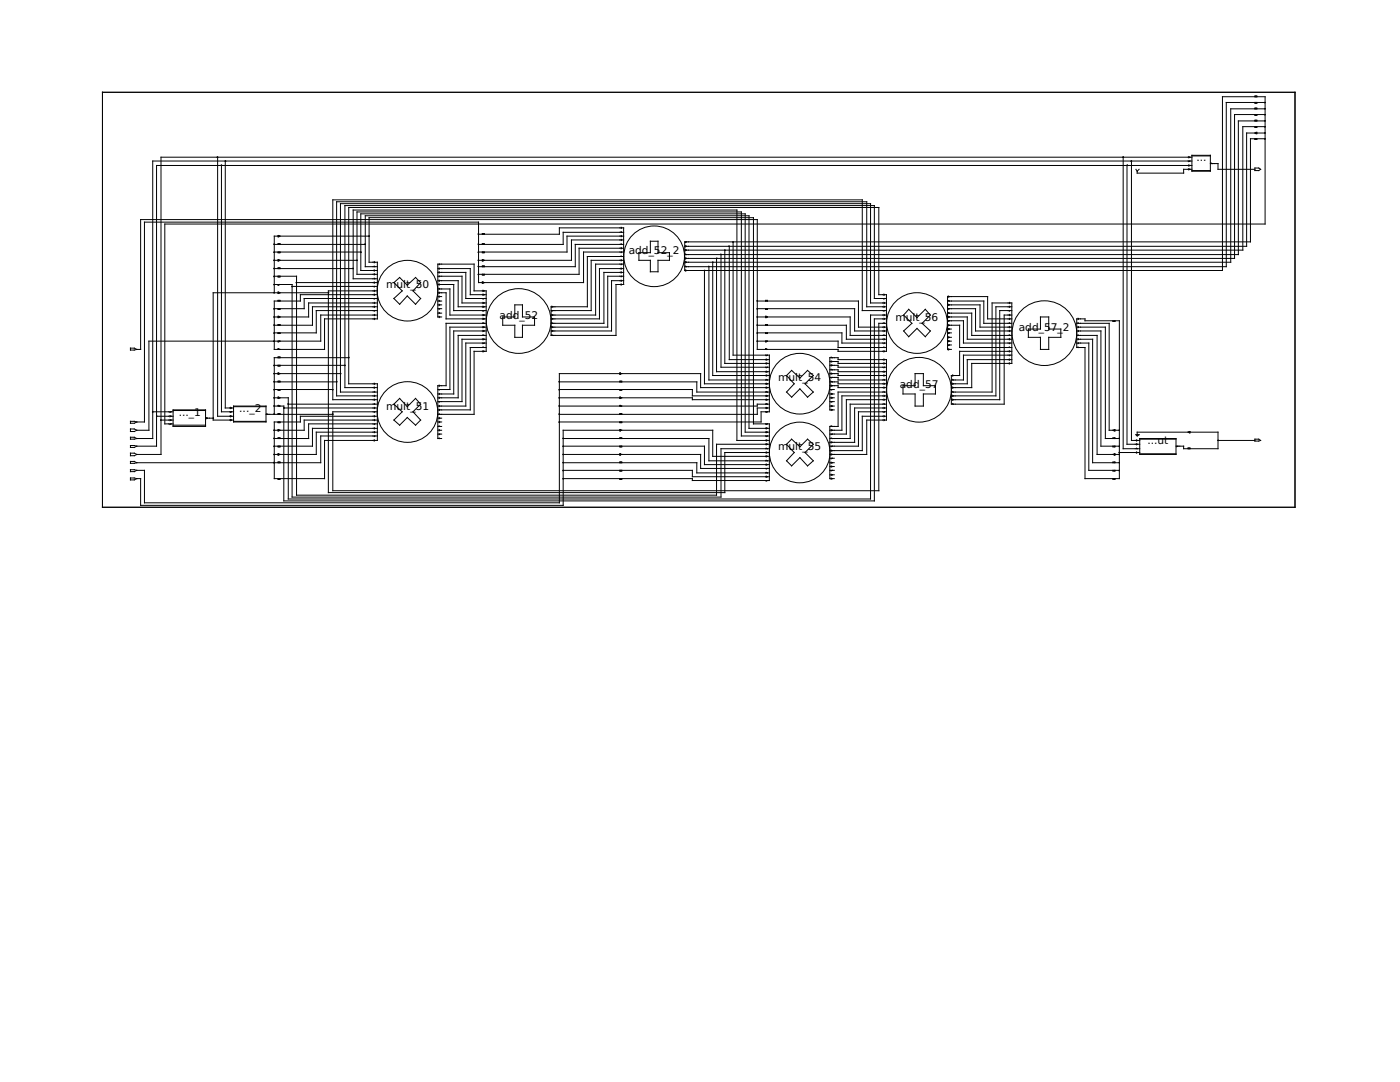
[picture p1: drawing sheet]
<svg xmlns="http://www.w3.org/2000/svg" width="279mm" height="216mm" viewBox="0 0 279 216" stroke-linecap="round" stroke-linejoin="round" font-family="sans-serif">
<defs><g id="words">
<g font-size="2.1">
<text x="238.8" y="32.1">...</text>
<text x="125.5" y="50.7">add_52_2</text>
<text x="77.1" y="57.5">mult_50</text>
<text x="99.7" y="63.6">add_52</text>
<text x="178.7" y="64">mult_56</text>
<text x="203.3" y="66">add_57_2</text>
<text x="155.3" y="76.1">mult_54</text>
<text x="179.6" y="77.3">add_57</text>
<text x="35.7" y="82.9">..._1</text>
<text x="47.8" y="82.2">..._2</text>
<text x="77.1" y="81.8">mult_51</text>
<text x="155.3" y="89.8">mult_55</text>
<text x="229" y="88.6">...ut</text>
</g>
</g></defs>
<g fill="none" stroke="#000" stroke-width=".2">
<path d="M20.4 18.4h238v82.8h-238zM250.4 19.3v-.1h.4v.1M43.4 31.4v51.7h3.2M44.2 33v49.2h2.4M45 32.1v49.3h1.6M224.2 31.4v58.1h3.3M224.9 33v55.6h2.6M225.8 32.1v55.8h1.7M226.7 33.8l.2 .4M227.3 33.8l-.4 .4M237.2 31.2l.3 .2-.3 .1M237.2 32.9l.3 .1-.3 .1"/>
<path d="M237.2 33.7l.3 .1-.3 .1M237.5 32.1l-.3 .2M237.9 33.8h-1.7v.7h-9.3v-.3M237.9 31.4h-205.8v59.3h-4.8M237.9 33h-206.7v56h-3.9M237.9 32.1h-207.4v55.4h-3.2M237.9 31h3.7v3.2h-3.7zM237.9 31.1h3.7M237.9 34h3.7M241.6 32.6h1.5v1.2h7.3M241.7 32.5l.2 .1M250.4 20.4v.2h.4v-.2"/>
<path d="M250.4 21.7v-.1h.4v.1M250.4 22.9v.1h.4v-.1M250.4 24.1v-.1h.4v.1M250.4 25.3v.1h.4v-.1M250.4 27.7v.1h.4v-.1M250.4 33.5h.8l.4 .3-.4 .2h-.8zM250.6 26.5l.2-.1v.3zM250.6 26.5h-1.8v22.6h-112.1M250.8 26.5h1.7M252.5 27.7h-2.9v20.6h-112.9v5.7h107.3v-34.7h8.5v25.4h-219.6v39.9h1.6M252.5 20.4h-7.8v32.8h-108M252.5 21.7h-6.9v30.6h-108.9"/>
<path d="M252.5 22.9h-6.1v28.7h-109.7M252.5 24.1h-5.4v26.7h-110.4M252.5 25.3h-4.5v24.6h-111.3M54.7 51.9h.8M54.7 56.8h3.6v42.4h85.6v-9.7h9.6M54.7 55.1h4.5v43.7h83.8v-10.2h10.5M54.7 53.6h15.8M54.7 50.3h17.3M54.7 48.8h18.2M55.5 50.3v.1h.4v-.1M55.5 47l.3 .1-.2 .1h-.1zM55.5 48.8v-.2h.4v.2"/>
<path d="M55.5 51.8l.3 .1-.2 .2h-.1zM55.5 53.6v-.1h.4v.1M55.5 55.1v.1h.4v-.1M55.5 56.8v.1l.3-.1M55.5 58.3l.3 .1-.3 .1zM55.5 58.4h-13v25.4h4.1M55.5 47.1h-.8v11.3M55.8 51.9h15.4M55.8 58.4h9.7M55.8 47.1h17.9M58.3 57.2h17M59.2 56.4h16.1"/>
<path d="M74.7 52.2l.1 .1-.1 .2M74.7 53.1l.1 .1M74.7 53.8l.1 .2-.1 .1M74.7 54.6l.1 .1-.1 .2M74.7 55.5l.1 .1M74.7 56.3l.1 .1-.1 .1M74.7 57.9l.1 .1-.1 .2M74.7 58.7l.1 .1-.1 .1M74.8 57.2l-.1 .1M74.8 59.6l-.1 .1M75.3 58.8h-15.4v1.3h-5.2v9.6h10.1v-6.1h10.5v-11.3h-1.6v-8.9h76.7v41.2h3.1v11.3h-15.3v-.4h-25.8M75.3 59.6h-14.6v2h-6"/>
<path d="M75.3 54h-3.3v-11.3h76.7v43.5h4.8M75.3 54.7h-4.1v-12.4h76.8v44.7h5.5M75.3 53.2h-2.4v-10.1h76.6v42.4h4M75.3 55.6h-4.8v-13.7h76.6v46h6.4M75.3 58h-9.8v40.3h79.2v-8h8.8M78.6 56.4l1.2-1 1.5 1.5 1.6-1.5 1 1-1.5 1.6 1.5 1.6-1 1.1-1.6-1.6-1.5 1.6-1.2-1.1 1.7-1.6zM87.4 58.4h1.6v5.2h8M87.4 56.8h3.2v5.2h6.4M87.4 55.1h4.8v5.4h4.8M87.4 53.6h6.5v5.2h3.1M87.4 56h4v5.2h5.6M87.4 57.7h2.4v5.2h7.2"/>
<path d="M87.4 54.4h5.6v5.2h4M87.4 59.2h.7M87.6 53.5l.2 .1-.2 .1M87.6 54.2l.2 .2-.2 .1M87.6 55.9l.2 .1-.2 .1M87.6 56.6l.2 .2-.2 .1M87.6 57.5l.2 .2M87.6 58.3l.2 .1-.2 .1M87.6 59.1l.2 .1-.2 .1M87.6 59.9l.2 .2M87.8 52.7l-.2 .1M87.8 55.1l-.2 .1"/>
<path d="M95.5 46.7h16.1v-1.2h12.9v11.3h-1.6v10.1h-12.9v-5.7h7.2v-10h7.3M95.5 51.9h.8M96.3 50.3v.1h.3v-.1M96.3 51.8l.2 .1-.1 .2h-.1zM96.3 48.8v-.2h.3v.2M96.3 56.4h-.8v-12.1h-66.7v39.9h-1.5M96.3 46.7v-.1h.3v.1M96.3 53.2v-.1h.3v.1M96.3 54.7v.2h.3v-.2M96.3 56.3l.2 .1-.2 .1zM96.4 57.9l.2 .1-.2 .2M96.4 58.7l.2 .1-.2 .1"/>
<path d="M96.6 59.6l-.2 .1M124 45.3l.1 .2-.1 .1M124 46.2l.1 .2M124 47l.1 .1-.1 .1M124 47.8l.1 .1-.1 .1M124 48.6l.1 .2M124 49.4l.1 .1-.1 .2M124 51.1l.1 .1M124 51.8l.1 .1-.1 .2M124 53.5l.1 .1-.1 .1M124 54.2l.1 .2-.1 .1M124 55.9l.1 .1-.1 .1"/>
<path d="M124 56.6l.1 .2-.1 .1M124.1 50.3l-.1 .1M124.1 52.7l-.1 .1M124.1 55.1l-.1 .1M124.5 47.9h-10.5v4h-17.5M124.5 51.9h-6.5v10.1h-8M124.5 55.1h-3.2v10.2h-11.3M124.5 53.6h-4.9v10h-9.6M124.5 47.1h-11.3v3.2h-17.7M124.5 50.3h-8v6.1h-20M124.5 46.4h-12.1v2.4h-16.9M124.5 48.8h-9.7v4.4h-19.3"/>
<path d="M124.5 49.5h-8.9v5.2h-20.1M124.5 52.7h-5.6v10.2h-8.9M124.5 54.4h-4v10.1h-10.5M124.5 56h-2.5v10h-12M129.8 48.1h1.5v2.3h2.3v1.5h-2.3v2.3h-1.5v-2.3h-2.3v-1.5h2.3zM136.8 49l.2 .1-.2 .2M136.8 49.8l.2 .1-.2 .1M136.8 50.7l.2 .1M136.8 51.4l.2 .2-.2 .1M136.8 52.2l.2 .1-.2 .2M136.8 53.1l.2 .1M136.8 53.8l.2 .2-.2 .1"/>
<path d="M137 48.3l-.2 .1M140.6 54v22.6h12.9M141.5 53.2v22.6h12M142.2 52.3v22.6h11.3M143 51.6v22.6h10.5M143.9 50.8v22.5h9.6M144.7 49.9v22.6h8.8M145.5 49.1v22.7h8M146.3 48.3v22.6h7.2v11.3h-1.6v2h-40.3M176.4 58.7l.1 .1-.1 .1M176.5 59.6l-.1 .1M176.9 59.6h-2.4v-18.6h-105.7v36.3h6.5"/>
<path d="M189.2 59.1l.3 .1-.3 .1M189.2 59.9l.3 .2M26 69.5h.8l.5 .2-1.3 .2zM27.3 69.7h.8v-25.9h123v25.9h16.2v.4h9.6v-11.3h-1.5v-17.4h-105.8v35.2h5.7v11.3h-10.5v7.6h-10.1v-11.3h5.2v-1.1h15.4M54.7 74.5h.8M54.7 63.2h.8M54.7 79.4h.8M54.7 77.7h11.7M54.7 76.2h12.5M54.7 72.9h14.1M55.5 60.1v-.2h.4v.2M55.5 61.6v.1h.4v-.1"/>
<path d="M55.5 63.1l.3 .1-.3 .2zM55.5 64.9v-.1h.4v.1M55.5 66.4v.1h.4v-.1M55.5 68.1v.1l.3-.1M55.5 69.7v-.1l.3 .1M55.5 71.4v-.2h.4v.2M55.5 72.9v.1h.4v-.1M55.5 74.4l.3 .1-.2 .2h-.1zM55.5 76.2v-.1h.4v.1M55.5 77.7v.2h.4v-.2M55.5 79.2l.3 .2-.3 .1zM55.8 74.5h12.1"/>
<path d="M69.6 71.4h-14.9v11.3M74.7 60.3l.1 .2-.1 .1M74.7 61.1l.1 .1-.1 .1M74.7 62.7l.1 .2-.1 .1M74.7 63.5l.1 .1-.1 .2M74.7 76.5l.1 .1-.1 .1M74.7 77.2l.1 .1-.1 .2M74.7 78.1l.1 .1M74.7 78.9l.1 .1-.1 .1M74.7 79.6l.1 .2-.1 .1M74.8 62l-.1 .1M75.3 60.5h-13.7v2.7h-5.8"/>
<path d="M75.3 61.2h-12.9v3.7h-7.7M75.3 62.9h-11.3v5.2h-34.3v17.8h-2.4M75.3 62h-12.2v4.4h-8.4M79.8 79.5l1.5 1.7 1.6-1.7 1 1.1-1.5 1.6 1.5 1.6-1 1-1.6-1.5-1.5 1.5-1.2-1 1.7-1.6-1.7-1.6zM87.4 60.8h.7M87.4 61.6h.7M87.4 60.1h.7M87.4 62.5h.7M87.6 60.7l.2 .1-.2 .2M87.6 62.4l.2 .1M87.6 63.1l.2 .1-.2 .2M87.6 76.8l.2 .2-.2 .1"/>
<path d="M87.6 78.5l.2 .1-.2 .1M87.6 79.2l.2 .2-.2 .1M87.8 61.6l-.2 .1M87.8 77.7l-.2 .2M88.1 63.2h-.7v-10.5h7.2v5.3h2.4v12.1h-2.4v12.6h-7.2M96.4 63.5l.2 .1-.2 .2M96.4 65.9l.2 .1-.2 .2M96.4 60.3l.2 .2-.2 .1M96.4 61.1l.2 .1-.2 .1M96.4 62.7l.2 .2-.2 .1M96.4 64.4l.2 .1M96.4 65.2l.2 .1-.2 .1"/>
<path d="M96.4 66.8l.2 .1M96.4 67.6l.2 .1-.2 .1M96.4 69.2l.2 .1M96.4 70l.2 .1-.2 .1M96.6 62l-.2 .1M96.6 68.5l-.2 .1M97 68.5h-4v12.5h-5.6M97 64.5h-8v12.5h-1.6v10.5h.7M97 66h-6.4v12.6h-3.2M97 66.9h-5.6v12.5h-4M97 65.3h-7.2v12.4h-2.4M97 69.3h-3.1v12.5h-6.5"/>
<path d="M97 67.7h-4.8v12.4h-4.8M100.3 63.2h2.4v-2.4h1.6v2.4h2.4v1.7h-2.4v2.4h-1.6v-2.4h-2.4zM110.1 61.1l.3 .1-.3 .1M110.1 62.7l.3 .2-.3 .1M110.1 63.5l.3 .1-.3 .2M110.1 64.4l.3 .1M110.1 65.2l.3 .1-.3 .1M110.1 65.9l.3 .1-.3 .2M110.1 66.8l.3 .1M110.4 62l-.3 .1M111.6 79.4h12.1M111.6 77.7h26.6v1.3h15.3"/>
<path d="M111.6 76.2h27.5v2h14.4M123.7 74.5h-12.1v25.8h-82.8v-6.4h-1.5M123.7 74.4l.3 .1-.2 .2h-.1zM123.7 76.2v-.1h.4v.1M123.7 77.7v.2h.4v-.2M123.7 79.2l.3 .2-.3 .1zM124 74.5h15.8v2.8h13.7M124 79.4h14.2v.4h15.3M151.1 63.2h1.7M151.1 64.9h17.8v2.8h8M151.1 68.1h16.2v1.2h9.6M151.1 66.4h16.9v2.1h8.9"/>
<path d="M151.1 61.6h19.5v4.4h6.3M151.1 60.1h20.2v5.2h5.6M152.8 60.1v-.2h.4v.2M152.8 61.6v.1h.4v-.1M152.8 63.1l.2 .1-.2 .2zM152.8 64.9v-.1h.4v.1M152.8 66.4v.1h.4v-.1M152.8 68.1v.1l.2-.1M152.8 69.7v-.1l.2 .1M152.9 71.6l.3 .2-.3 .1M152.9 72.4l.3 .1-.3 .1M152.9 74l.3 .2-.3 .1"/>
<path d="M152.9 74.8l.3 .1-.3 .2M152.9 75.7l.3 .1M152.9 76.5l.3 .1-.3 .1M152.9 77.2l.3 .1-.3 .2M152.9 78.1l.3 .1M152.9 78.9l.3 .1-.3 .1M152.9 79.6l.3 .2-.3 .1M153 63.2h16.7v3.7h7.2M153.2 70.9l-.3 .1M153.2 73.3l-.3 .1M157 74.9l1-1 1.6 1.5 1.6-1.5 1.1 1-1.6 1.7 1.6 1.6-1.1 1-1.6-1.6-1.6 1.6-1-1 1.5-1.6zM165.6 74.5h1.7v.4h9.6"/>
<path d="M165.6 77h1.7v.3h9.6M165.6 78.6h.9M165.6 79.4h.9M165.6 77.7h.9M165.6 76.2h1.7v.4h9.6M165.6 72.9h1.7v.4h9.6M165.6 72.1h1.7v.4h9.6M165.6 73.8h1.7v.4h9.6M165.6 75.3h1.7v.5h9.6M165.9 71.2l.2 .2M165.9 72l.2 .1-.2 .2M165.9 72.8l.2 .1-.2 .1"/>
<path d="M165.9 73.7l.2 .1M165.9 74.4l.2 .1-.2 .2M165.9 76.1l.2 .1M165.9 76.8l.2 .2-.2 .1M165.9 78.5l.2 .1-.2 .1M165.9 79.2l.2 .2-.2 .1M166.1 75.3l-.2 .1M166.1 77.7l-.2 .2M176.4 71.6l.1 .2-.1 .1M176.4 72.4l.1 .1-.1 .1M176.4 74l.1 .2-.1 .1M176.4 74.8l.1 .1-.1 .2"/>
<path d="M176.4 75.7l.1 .1M176.4 76.5l.1 .1-.1 .1M176.4 77.2l.1 .1-.1 .2M176.4 78.1l.1 .1M176.4 78.9l.1 .1-.1 .1M176.4 79.6l.1 .2-.1 .1M176.4 62.7l.1 .2-.1 .1M176.4 63.5l.1 .1-.1 .2M176.4 65.9l.1 .1-.1 .2M176.4 66.8l.1 .1M176.4 60.3l.1 .2-.1 .1M176.4 61.1l.1 .1-.1 .1"/>
<path d="M176.4 64.4l.1 .1M176.4 65.2l.1 .1-.1 .1M176.4 67.6l.1 .1-.1 .1M176.4 69.2l.1 .1M176.4 70l.1 .1-.1 .1M176.5 73.3l-.1 .1M176.5 62l-.1 .1M176.5 68.5l-.1 .1M176.9 63.6h-2.4v36.3h-117.9v-18.9h-1.9M176.9 78.2h-9.6v6.9h-1.7v10.4h.9M176.9 62.9h-3.2v36.7h-116.2v-20.2h-1.7M176.9 79h-8.9v6.9h-2.4"/>
<path d="M176.9 60.5h-3.2v-19.9h-105.8v37.6h7.4M176.9 61.2h-3.9v-20.9h-105.8v38.7h8.1M176.9 62h-4.8v-22.1h-105.7v39.9h8.9M176.9 79.8h-8v6.8h-3.3M176.9 64.5h-1.5v33.4h-109v-15.7h8.9M181.4 61.7l1.6 1.7 1.7-1.7 1 1.2-1.7 1.6 1.7 1.5-1 1.2-1.7-1.7-1.6 1.7-1.1-1.2 1.7-1.5-1.7-1.6zM182.6 74.5h1.7v2.5h2.4v1.6h-2.4v2.4h-1.7v-2.4h-2.4v-1.6h2.4zM189.1 63.2h3.9v4.5h8.9M189.1 65.7h.8M189.1 67.3h.8M189.1 60.8h6.5v4.5h6.3M189.1 64.9h2.4v4.4h10.4"/>
<path d="M189.1 64h3.2v4.5h9.6M189.1 68.1h.8M189.1 66.4h.8M189.1 61.6h5.6v4.4h7.2M189.1 60.1h7.2v4.4h5.6M189.1 62.5h4.8v4.4h8M189.1 68.8h.8M189.2 60.7l.3 .1-.3 .2M189.2 62.4l.3 .1M189.2 63.1l.3 .1-.3 .2M189.2 64.8l.3 .1-.3 .1M189.2 65.5l.3 .2-.3 .1"/>
<path d="M189.2 67.2l.3 .1-.3 .1M189.2 67.9l.3 .2-.3 .1M189.2 69.6l.3 .1-.3 .2M189.5 61.6l-.3 .1M189.5 64l-.3 .1M189.5 66.4l-.3 .1M189.5 68.8l-.3 .2M189.9 77.3h4v-4.8h8v-12h-3.9v17.7h-8.1M190.1 74.8l.1 .1-.1 .2M190.1 75.7l.1 .1M190.1 76.5l.1 .1-.1 .1M190.1 77.2l.1 .1-.1 .2"/>
<path d="M190.1 78.1l.1 .1M190.1 78.9l.1 .1-.1 .1M190.1 79.6l.1 .2-.1 .1M201.4 63.5l.1 .1-.1 .2M201.4 65.2l.1 .1-.1 .1M201.4 65.9l.1 .1-.1 .2M201.4 67.6l.1 .1-.1 .1M201.4 60.3l.1 .2-.1 .1M201.4 61.1l.1 .1-.1 .1M201.4 62.7l.1 .2-.1 .1M201.4 64.4l.1 .1M201.4 66.8l.1 .1"/>
<path d="M201.4 69.2l.1 .1M201.4 70l.1 .1-.1 .1M201.4 71.6l.1 .2-.1 .1M201.4 72.4l.1 .1-.1 .1M201.5 68.5l-.1 .1M201.5 62l-.1 .1M201.5 70.9l-.1 .1M201.9 62.9h-1.5v17.7h-10.5v-5.7h1.6v-4.8h10.4M201.9 63.6h-4.8v-4.4h-8v10.5h.8M201.9 71.8h-8.9v4.8h-3.1M201.9 70.9h-9.6v4.9h-2.4M201.9 61.2h-3.1v17.8h-8.9"/>
<path d="M201.9 62h-2.4v17.8h-9.6M207.6 63.2h1.7v2.5h2.4v1.6h-2.4v2.4h-1.7v-2.4h-2.4v-1.6h2.4zM214.9 63.6h1.6v.4h6.9v31.5h-6.9v-26.2h-1.6zM214.9 68.5h2.4v25.4h6.1M214.9 67.7h3.2v24.6h5.3M214.9 66.9h4v23.8h3.5M214.9 66h4.8v23h3.7M214.9 65.3h5.7v22.2h2.8M214.9 64.5h6.5v21.4h1M215.1 63.5l.2 .1-.2 .2M215.1 64.4l.2 .1M215.1 65.2l.2 .1-.2 .1"/>
<path d="M215.1 65.9l.2 .1-.2 .2M215.1 66.8l.2 .1M215.1 67.6l.2 .1-.2 .1M215.1 69.2l.2 .1M215.3 68.5l-.2 .1M222.1 64v.1h.4v-.1M26 85.6h.8l.5 .3-.5 .2h-.8zM26 84.1l1.3 .1-.5 .3h-.8zM26 87.2h.8l.5 .3-1.3 .1zM26 88.9l1.3 .1-.5 .3h-.8zM26 90.4h.8l.5 .3-.5 .2h-.8zM26 92.1h.8l.5 .2-1.3 .2z"/>
<path d="M26 93.7l1.3 .2-.5 .2h-.8zM26 95.4l1.3 .1-.5 .3h-.8zM30.5 82.2h4M31.2 83.1h3.3M32.1 83.8h2.4M33.9 82.9l.3 .2-.3 .1M33.9 83.7l.3 .1-.3 .1M34.2 82.2l-.3 .1M34.2 84.6l-.3 .1M34.5 81.8h6.5v3.3h-6.5zM34.5 81.9h6.5M34.5 84.8h6.5"/>
<path d="M41 83.4h1.5M41.1 83.3l.3 .1-.3 .2M46 81.3l.2 .1-.2 .1M46 82.9l.2 .2-.2 .1M46 83.7l.2 .1-.2 .1M46.2 82.2l-.2 .1M46.6 81h6.5v3.2h-6.5zM46.6 81.2h6.5M46.6 84.1h6.5M53.1 82.7h13.3M53.2 82.6l.3 .1M54.7 90.7h.8"/>
<path d="M54.7 85.9h.8M55.5 81v-.1l.3 .1M55.5 82.7v-.1h.4v.1M55.5 84.2v.1h.4v-.1M55.5 85.7l.3 .2-.2 .1h-.1zM55.5 87.5v-.1h.4v.1M55.5 89v.2h.4v-.2M55.5 90.6l.3 .1-.3 .1zM55.5 92.3v-.1h.4v.1M55.5 95.5v.1h.4v-.1M56.6 81.4h18.7M57.5 80.6h17.8"/>
<path d="M74.7 80.5l.1 .1M74.7 81.3l.1 .1-.1 .1M74.7 82.9l.1 .2-.1 .1M74.7 83.7l.1 .1-.1 .1M74.7 85.3l.1 .2-.1 .1M74.7 86.1l.1 .1-.1 .2M74.7 87.8l.1 .1-.1 .1M74.8 82.2l-.1 .1M74.8 84.6l-.1 .1M74.8 87l-.1 .1M75.3 87h-11.3v5.3h-36.7M75.3 86.2h-12.2v4.5h-7.3"/>
<path d="M75.3 85.5h-12.9v3.5h-7.7M75.3 84.6h-13.7v2.9h-6.9M75.3 83.8h-14.6v2.1h-4.9M87.4 84.2h.7M87.4 85.9h.7M87.4 85.1h.7M87.4 86.6h.7M87.4 83.4h.7M87.6 81.7l.2 .1-.2 .1M87.6 83.3l.2 .1-.2 .2M87.6 84.1l.2 .1-.2 .1M87.6 80.9l.2 .1-.2 .2"/>
<path d="M87.6 82.6l.2 .1M87.6 85l.2 .1M87.6 85.7l.2 .2-.2 .1M87.6 87.4l.2 .1M87.8 86.6l-.2 .1M87.8 80.1l-.2 .2M112.4 93.9h25.8v1.2h15.3M112.4 92.3h26.7v2.1h14.4M112.4 90.7h11.3M112.4 89h28.2v3.7h12.9M112.4 87.5h29.1v4.4h12M123.7 81v-.1l.3 .1"/>
<path d="M123.7 82.7v-.1h.4v.1M123.7 84.2v.1h.4v-.1M123.7 85.7l.3 .2-.2 .1h-.1zM123.7 87.5v-.1h.4v.1M123.7 89v.2h.4v-.2M123.7 90.6l.3 .1-.3 .1zM123.7 92.3v-.1h.4v.1M123.7 93.9v.1h.4v-.1M123.7 95.5v.1h.4v-.1M123.7 85.9h-11.3v14.9h-84.3v-5.3h-.8M124 90.7h15.8v2.8h13.7M124 85.9h18.2v5.2h11.3"/>
<path d="M152.9 80.5l.3 .1M152.9 81.3l.3 .1-.3 .1M152.9 85.3l.3 .2-.3 .1M152.9 86.1l.3 .1-.3 .2M152.9 87.8l.3 .1-.3 .1M152.9 88.5l.3 .1-.3 .2M152.9 89.4l.3 .1M152.9 90.2l.3 .1-.3 .1M152.9 90.9l.3 .2-.3 .1M152.9 91.8l.3 .1M152.9 92.6l.3 .1-.3 .1M152.9 94.2l.3 .2"/>
<path d="M152.9 95l.3 .1-.3 .2M153.2 82.2l-.3 .1M153.2 84.6l-.3 .1M153.2 87l-.3 .1M153.2 93.5l-.3 .1M153.2 95.9l-.3 .1M153.5 80.6h-2.4v.4h-39.5M153.5 81.4h-2.4v1.3h-39.5M157 88.6l1-1 1.6 1.6 1.6-1.6 1.1 1-1.6 1.7 1.6 1.6-1.1 1.1-1.6-1.7-1.6 1.7-1-1.1 1.5-1.6zM165.6 81h.9M165.6 93.9h.9M165.6 92.3h.9"/>
<path d="M165.6 80.1h.9M165.6 91.4h.9M165.6 93.1h.9M165.6 94.7h.9M165.9 80.9l.2 .1-.2 .2M165.9 81.7l.2 .1-.2 .1M165.9 85l.2 .1M165.9 85.7l.2 .2-.2 .1M165.9 87.4l.2 .1M165.9 88.1l.2 .2-.2 .1M165.9 89.8l.2 .1-.2 .1M165.9 90.6l.2 .1-.2 .1"/>
<path d="M165.9 92.2l.2 .1-.2 .2M165.9 93l.2 .1-.2 .1M165.9 94.6l.2 .1-.2 .2M165.9 95.4l.2 .1-.2 .1M166.1 80.1l-.2 .2M166.1 86.6l-.2 .1M166.1 89l-.2 .2M166.1 91.4l-.2 .2M166.1 93.9l-.2 .1M166.5 81.8h-.9v-10.4h1.7v.4h9.6v12h-3.9v6.9h-7.4M176.4 80.5l.1 .1M176.4 81.3l.1 .1-.1 .1"/>
<path d="M176.4 82.9l.1 .2-.1 .1M176.4 83.7l.1 .1-.1 .1M176.5 82.2l-.1 .1M176.9 82.2h-5.6v6.8h-5.7M176.9 80.6h-7.2v6.9h-4.1M176.9 81.4h-6.3v6.9h-5M176.9 83.1h-4.8v6.8h-6.5M190.1 80.5l.1 .1M222.1 95.5v.1h.4v-.1M222.1 93.9v.1h.4v-.1M222.1 92.3v-.1h.4v.1M222.1 89v.2h.4v-.2"/>
<path d="M222.1 87.5v-.1h.4v.1M222.4 90.6h.1v.2h-.1zM222.4 85.7h.1v.3h-.1zM222.5 90.7h.9M222.5 85.9h.9M223.4 90.3h4.1M226.7 86.7h.6l-.4 .3zM226.8 87.8l.1 .1-.1 .1M226.8 88.5l.1 .1-.1 .2M226.8 89.4l.1 .1M226.8 90.2l.1 .1-.1 .1M227.5 87.5h7.2v3.2h-7.2z"/>
<path d="M227.5 90.6h7.2M227.5 87.6h7.2M235.1 89l-.3 .2M237.1 89.5v-.1h.4v.1M237.2 86.2h-10.3v.5M237.2 86.2l.3-.1v.3zM237.5 86.2h5.6v3.3h-6.9v-.5h-1.5M243.1 87.9h7.3M250.4 87.6h.8l.4 .3-1.2 .1z"/>
<circle cx="252.4" cy="20.5" r=".06"/>
<circle cx="252.4" cy="22.9" r=".06"/>
<circle cx="252.4" cy="24.1" r=".06"/>
<circle cx="252.4" cy="21.7" r=".06"/>
<circle cx="252.4" cy="26.5" r=".06"/>
<circle cx="252.4" cy="25.3" r=".06"/>
<circle cx="252.4" cy="27.7" r=".06"/>
<circle cx="54.7" cy="53.6" r=".06"/>
<circle cx="54.7" cy="55.2" r=".06"/>
<circle cx="54.7" cy="48.7" r=".06"/>
<circle cx="54.7" cy="50.3" r=".06"/>
<circle cx="54.7" cy="58.4" r=".06"/>
<circle cx="54.7" cy="51.9" r=".06"/>
<circle cx="54.7" cy="56.8" r=".06"/>
<circle cx="81.3" cy="58" r="6.1"/>
<circle cx="95.4" cy="48.7" r=".06"/>
<circle cx="95.4" cy="54.8" r=".06"/>
<circle cx="95.4" cy="46.7" r=".06"/>
<circle cx="95.4" cy="50.3" r=".06"/>
<circle cx="95.4" cy="53.2" r=".06"/>
<circle cx="95.4" cy="51.9" r=".06"/>
<circle cx="130.5" cy="51.1" r="6.1"/>
<circle cx="54.7" cy="77.8" r=".06"/>
<circle cx="54.7" cy="74.5" r=".06"/>
<circle cx="54.7" cy="61.6" r=".06"/>
<circle cx="54.7" cy="72.9" r=".06"/>
<circle cx="54.7" cy="64.9" r=".06"/>
<circle cx="54.7" cy="68.1" r=".06"/>
<circle cx="54.7" cy="66.5" r=".06"/>
<circle cx="54.7" cy="76.2" r=".06"/>
<circle cx="54.7" cy="79.4" r=".06"/>
<circle cx="54.7" cy="63.2" r=".06"/>
<circle cx="103.5" cy="64.1" r="6.5"/>
<circle cx="111.6" cy="77.8" r=".06"/>
<circle cx="111.6" cy="79.4" r=".06"/>
<circle cx="111.6" cy="76.2" r=".06"/>
<circle cx="151.1" cy="63.2" r=".06"/>
<circle cx="151.1" cy="60" r=".06"/>
<circle cx="151.1" cy="68.1" r=".06"/>
<circle cx="151.1" cy="61.6" r=".06"/>
<circle cx="151.1" cy="64.9" r=".06"/>
<circle cx="151.1" cy="66.5" r=".06"/>
<circle cx="159.6" cy="76.6" r="6.1"/>
<circle cx="183" cy="64.5" r="6.1"/>
<circle cx="183.4" cy="77.8" r="6.5"/>
<circle cx="208.4" cy="66.5" r="6.5"/>
<circle cx="42.6" cy="83.4" r=".06"/>
<circle cx="54.7" cy="82.6" r=".06"/>
<circle cx="54.7" cy="85.8" r=".06"/>
<circle cx="54.7" cy="81" r=".06"/>
<circle cx="54.7" cy="87.5" r=".06"/>
<circle cx="54.7" cy="92.3" r=".06"/>
<circle cx="54.7" cy="90.7" r=".06"/>
<circle cx="54.7" cy="89.1" r=".06"/>
<circle cx="81.3" cy="82.2" r="6.1"/>
<circle cx="111.6" cy="81" r=".06"/>
<circle cx="111.6" cy="82.6" r=".06"/>
<circle cx="111.6" cy="84.2" r=".06"/>
<circle cx="112.4" cy="87.5" r=".06"/>
<circle cx="112.4" cy="95.5" r=".06"/>
<circle cx="112.4" cy="93.9" r=".06"/>
<circle cx="112.4" cy="89.1" r=".06"/>
<circle cx="112.4" cy="90.7" r=".06"/>
<circle cx="112.4" cy="92.3" r=".06"/>
<circle cx="159.6" cy="90.3" r="6.1"/>
<circle cx="223.4" cy="87.5" r=".06"/>
<circle cx="223.4" cy="85.8" r=".06"/>
<circle cx="223.4" cy="89.1" r=".06"/>
<circle cx="223.4" cy="90.3" r=".06"/>
<circle cx="223.4" cy="93.9" r=".06"/>
<circle cx="223.4" cy="92.3" r=".06"/>
<circle cx="223.4" cy="90.7" r=".06"/>
<circle cx="243.1" cy="87.9" r=".06"/>
</g>
<g fill="#000" stroke="#000" stroke-width=".2">
<circle cx="43.4" cy="31.4" r=".06"/>
<circle cx="44.2" cy="33" r=".06"/>
<circle cx="45" cy="32.2" r=".06"/>
<circle cx="224.2" cy="31.4" r=".06"/>
<circle cx="225" cy="33" r=".06"/>
<circle cx="225.8" cy="32.2" r=".06"/>
<circle cx="58.3" cy="57.2" r=".06"/>
<circle cx="59.1" cy="56.4" r=".06"/>
<circle cx="65.6" cy="58.4" r=".06"/>
<circle cx="70.4" cy="53.6" r=".06"/>
<circle cx="71.2" cy="51.9" r=".06"/>
<circle cx="72" cy="50.3" r=".06"/>
<circle cx="72.8" cy="48.7" r=".06"/>
<circle cx="73.7" cy="47.1" r=".06"/>
<circle cx="140.6" cy="54" r=".06"/>
<circle cx="141.4" cy="53.2" r=".06"/>
<circle cx="142.3" cy="52.4" r=".06"/>
<circle cx="143.1" cy="51.5" r=".06"/>
<circle cx="143.9" cy="50.7" r=".06"/>
<circle cx="144.7" cy="49.9" r=".06"/>
<circle cx="145.5" cy="49.1" r=".06"/>
<circle cx="146.3" cy="48.3" r=".06"/>
<circle cx="66.4" cy="77.8" r=".06"/>
<circle cx="67.2" cy="76.2" r=".06"/>
<circle cx="68" cy="74.5" r=".06"/>
<circle cx="68.8" cy="72.9" r=".06"/>
<circle cx="69.6" cy="71.3" r=".06"/>
<circle cx="30.5" cy="82.2" r=".06"/>
<circle cx="31.3" cy="83" r=".06"/>
<circle cx="32.1" cy="83.8" r=".06"/>
<circle cx="56.7" cy="81.4" r=".06"/>
<circle cx="57.5" cy="80.6" r=".06"/>
<circle cx="66.4" cy="82.6" r=".06"/>
</g>
<use href="#words"/>
</svg>
